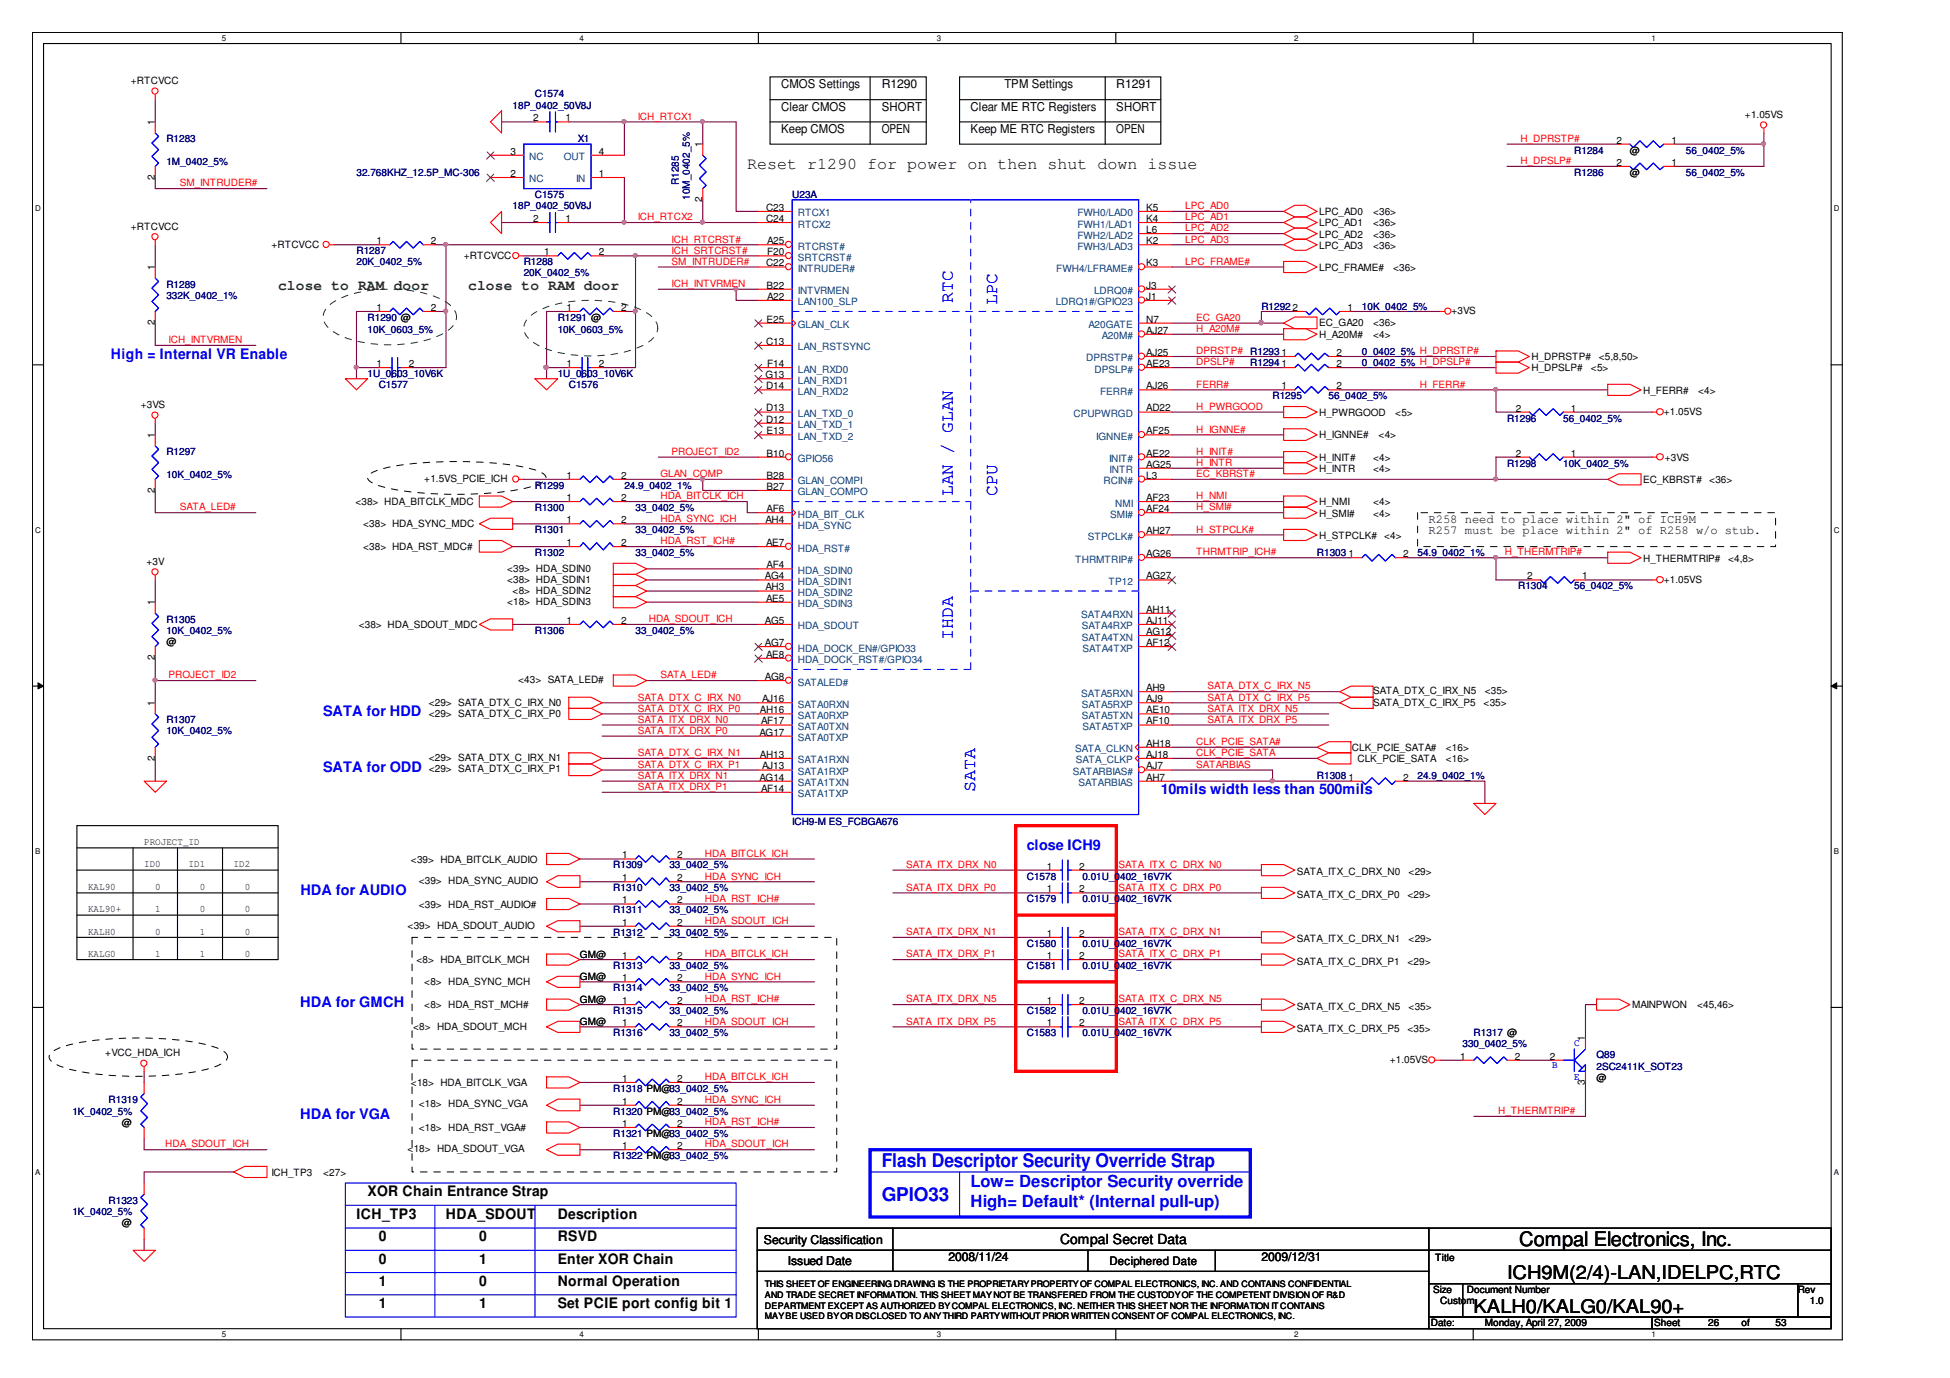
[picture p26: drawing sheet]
<svg xmlns="http://www.w3.org/2000/svg" width="297mm" height="210mm" viewBox="0 0 297 210" stroke-linecap="round" stroke-linejoin="round" font-family="sans-serif">
<defs><g id="words">
<text font-size="3" x="231.4" y="189.9">Compal Electronics, Inc.</text>
<g font-size="2.9" fill="#00f">
<text x="134.3" y="177.8">Flash Descriptor Security Override Strap</text>
<text x="134.3" y="182.9">GPIO33</text>
</g>
<g font-size="2.9">
<text x="229.6" y="194.8">ICH9M(2/4)-LAN,IDELPC,RTC</text>
<text x="224.5" y="199.9">KALH0/KALG0/KAL90+</text>
</g>
<g font-size="2.7" fill="#00f">
<text x="145.1" y="46.1" transform="rotate(-90 145.1 46.1)">RTC</text>
<text x="151.9" y="46.4" transform="rotate(-90 151.9 46.4)">LPC</text>
<text x="145.1" y="75.6" transform="rotate(-90 145.1 75.6)">LAN / GLAN</text>
<text x="151.9" y="75.6" transform="rotate(-90 151.9 75.6)">CPU</text>
<text x="145.1" y="97.5" transform="rotate(-90 145.1 97.5)">IHDA</text>
<text x="148.5" y="120.7" transform="rotate(-90 148.5 120.7)">SATA</text>
</g>
<text font-size="2.5" x="113.8" y="25.8">Reset r1290 for power on then shut down issue</text>
<g font-size="2.5" fill="#00f">
<text x="147.9" y="180.9">Low= Descriptor Security override</text>
<text x="147.9" y="183.9">High= Default* (Internal pull-up)</text>
</g>
<g font-size="2.2" fill="#007f00">
<text x="42.4" y="44.2">close to RAM door</text>
<text x="71.3" y="44.2">close to RAM door</text>
</g>
<g font-size="2.2" fill="#00f">
<text x="16.9" y="54.6">High = Internal VR Enable</text>
<text x="49.2" y="109.1">SATA for HDD</text>
<text x="49.2" y="117.5">SATA for ODD</text>
<text x="176.8" y="121">10mils width less than 500mils</text>
<text x="156.4" y="129.5">close ICH9</text>
<text x="45.7" y="136.3">HDA for AUDIO</text>
<text x="45.7" y="153.4">HDA for GMCH</text>
<text x="45.7" y="170.4">HDA for VGA</text>
</g>
<g font-size="2.2">
<text x="54.3" y="185.6">ICH_TP3</text>
<text x="56" y="182.2">XOR Chain Entrance Strap</text>
<text x="67.9" y="185.6">HDA_SDOUT</text>
<text x="84.9" y="185.6">Description</text>
<text x="57.7" y="189.1">0</text>
<text x="73" y="189.1">0</text>
<text x="84.9" y="189.1">RSVD</text>
<text x="57.7" y="192.5">0</text>
<text x="57.7" y="195.9">1</text>
<text x="73" y="195.9">0</text>
<text x="73" y="192.5">1</text>
<text x="84.9" y="192.5">Enter XOR Chain</text>
<text x="84.9" y="195.9">Normal Operation</text>
<text x="57.7" y="199.3">1</text>
<text x="73" y="199.3">1</text>
<text x="84.9" y="199.2">Set PCIE port config bit 1</text>
</g>
<text font-size="2.1" x="161.5" y="189.5">Compal Secret Data</text>
<g font-size="1.9">
<text x="119" y="13.4">CMOS Settings</text>
<text x="119" y="16.9">Clear CMOS</text>
<text x="134.3" y="13.4">R1290</text>
<text x="134.3" y="16.9">SHORT</text>
<text x="147.9" y="16.9">Clear ME RTC Registers</text>
<text x="153" y="13.4">TPM Settings</text>
<text x="170" y="13.4">R1291</text>
<text x="170" y="16.9">SHORT</text>
<text x="119" y="20.3">Keep CMOS</text>
<text x="134.3" y="20.3">OPEN</text>
<text x="147.9" y="20.3">Keep ME RTC Registers</text>
<text x="170" y="20.3">OPEN</text>
<text x="217.6" y="79.6">R258 need to place within 2&quot; of ICH9M</text>
<text x="217.6" y="81.3">R257 must be place within 2&quot; of R258 w/o stub.</text>
<text x="116.4" y="189.4">Security Classification</text>
<text x="120" y="192.6">Issued Date</text>
<text x="144.5" y="192.1">2008/11/24</text>
<text x="192.1" y="192.1">2009/12/31</text>
</g>
<text font-size="1.8" x="169" y="192.7">Deciphered Date</text>
<g font-size="1.5">
<text x="19.9" y="12.8">+RTCVCC</text>
<text x="265.8" y="18">+1.05VS</text>
<text x="23.6" y="19.1" transform="rotate(-90 23.6 19.1)">1</text>
<text x="77.8" y="23.6">3</text>
<text x="81.2" y="18.5">2</text>
<text x="86.1" y="18.5">1</text>
<text x="91.2" y="23.6">4</text>
<text x="107" y="22.5" transform="rotate(-90 107 22.5)">1</text>
<text x="246.2" y="21.9">2</text>
<text x="248.3" y="23.4">@</text>
<text x="254.6" y="21.9">1</text>
<text x="23.6" y="27.4" transform="rotate(-90 23.6 27.4)">2</text>
<text x="77.8" y="27">2</text>
<text x="91.2" y="27">1</text>
<text x="246.2" y="25.3">2</text>
<text x="248.3" y="26.8">@</text>
<text x="254.6" y="25.3">1</text>
<text x="19.9" y="35">+RTCVCC</text>
<text x="81.2" y="33.8">2</text>
<text x="86.1" y="33.8">1</text>
<text x="107" y="30.8" transform="rotate(-90 107 30.8)">2</text>
<text x="116.7" y="32.1">C23</text>
<text x="116.7" y="33.8">C24</text>
<text x="174.6" y="32.1">K5</text>
<text x="174.6" y="33.8">K4</text>
<text x="174.6" y="35.5">L6</text>
<text x="200.9" y="32.7">LPC_AD0</text>
<text x="200.9" y="34.5">LPC_AD1</text>
<text x="209.2" y="32.7">&lt;36&gt;</text>
<text x="209.2" y="34.5">&lt;36&gt;</text>
<text x="23.6" y="41.2" transform="rotate(-90 23.6 41.2)">1</text>
<text x="41.3" y="37.7">+RTCVCC</text>
<text x="57.3" y="37.2">1</text>
<text x="65.6" y="37.2">2</text>
<text x="70.6" y="39.4">+RTCVCC</text>
<text x="82.9" y="38.9">1</text>
<text x="91.2" y="38.9">2</text>
<text x="116.7" y="40.6">C22</text>
<text x="116.9" y="37.2">A25</text>
<text x="116.9" y="38.9">F20</text>
<text x="174.6" y="37.2">K2</text>
<text x="174.6" y="40.6">K3</text>
<text x="200.9" y="41.3">LPC_FRAME#</text>
<text x="200.9" y="36.2">LPC_AD2</text>
<text x="200.9" y="37.9">LPC_AD3</text>
<text x="209.2" y="36.2">&lt;36&gt;</text>
<text x="209.2" y="37.9">&lt;36&gt;</text>
<text x="212.2" y="41.3">&lt;36&gt;</text>
<text x="57.3" y="47.4">1</text>
<text x="65.6" y="47.4">2</text>
<text x="86.3" y="47.4">1</text>
<text x="94.6" y="47.4">2</text>
<text x="116.8" y="44">B22</text>
<text x="116.9" y="45.7">A22</text>
<text x="174.6" y="44">J3</text>
<text x="174.6" y="45.7">J1</text>
<text x="205.3" y="47.4">1</text>
<text x="221.1" y="47.9">+3VS</text>
<text x="23.6" y="49.5" transform="rotate(-90 23.6 49.5)">2</text>
<text x="116.7" y="52.5">C13</text>
<text x="116.8" y="49.1">E25</text>
<text x="174.6" y="50.8">AJ27</text>
<text x="174.6" y="49.1">N7</text>
<text x="200.9" y="51.5">H_A20M#</text>
<text x="200.9" y="49.7">EC_GA20</text>
<text x="209.2" y="51.5">&lt;4&gt;</text>
<text x="209.2" y="49.7">&lt;36&gt;</text>
<text x="57.3" y="55.9">1</text>
<text x="62.3" y="55.9">2</text>
<text x="86.3" y="55.9">1</text>
<text x="91.2" y="55.9">2</text>
<text x="116.6" y="57.6">G13</text>
<text x="116.7" y="59.3">D14</text>
<text x="116.9" y="55.9">F14</text>
<text x="174.6" y="54.2">AJ25</text>
<text x="174.6" y="59.3">AJ26</text>
<text x="174.6" y="55.9">AE23</text>
<text x="195.2" y="59.3">1</text>
<text x="203.6" y="55.9">2</text>
<text x="203.6" y="59.3">2</text>
<text x="203.6" y="54.2">2</text>
<text x="233.3" y="54.9">H_DPRSTP#</text>
<text x="233.3" y="56.6">H_DPSLP#</text>
<text x="242.3" y="56.6">&lt;5&gt;</text>
<text x="243.5" y="54.9">&lt;5,8,50&gt;</text>
<text x="250.3" y="60">H_FERR#</text>
<text x="258.7" y="60">&lt;4&gt;</text>
<text x="21.4" y="62.2">+3VS</text>
<text x="116.7" y="62.7">D13</text>
<text x="116.7" y="64.4">D12</text>
<text x="174.6" y="62.7">AD22</text>
<text x="200.9" y="63.4">H_PWRGOOD</text>
<text x="212.5" y="63.4">&lt;5&gt;</text>
<text x="230.9" y="62.7">2</text>
<text x="239.3" y="62.7">1</text>
<text x="253.4" y="63.2">+1.05VS</text>
<text x="23.6" y="66.7" transform="rotate(-90 23.6 66.7)">1</text>
<text x="116.8" y="66.2">E13</text>
<text x="116.8" y="69.5">B10</text>
<text x="174.6" y="69.5">AE22</text>
<text x="174.6" y="66.2">AF25</text>
<text x="174.6" y="71.2">AG25</text>
<text x="200.9" y="66.7">H_IGNNE#</text>
<text x="200.9" y="70.2">H_INIT#</text>
<text x="200.9" y="71.9">H_INTR</text>
<text x="209.2" y="70.2">&lt;4&gt;</text>
<text x="209.2" y="71.9">&lt;4&gt;</text>
<text x="210" y="66.7">&lt;4&gt;</text>
<text x="230.9" y="69.5">2</text>
<text x="239.3" y="69.5">1</text>
<text x="253.6" y="70.2">+3VS</text>
<text x="23.6" y="75" transform="rotate(-90 23.6 75)">2</text>
<text x="54.1" y="77">&lt;38&gt; HDA_BITCLK_MDC</text>
<text x="64.6" y="73.4">+1.5VS_PCIE_ICH</text>
<text x="86.3" y="76.3">1</text>
<text x="86.3" y="72.9">1</text>
<text x="94.6" y="76.3">2</text>
<text x="94.6" y="72.9">2</text>
<text x="116.8" y="72.9">B28</text>
<text x="116.8" y="74.6">B27</text>
<text x="174.6" y="76.3">AF23</text>
<text x="174.6" y="72.9">L3</text>
<text x="200.9" y="77">H_NMI</text>
<text x="209.2" y="77">&lt;4&gt;</text>
<text x="250.3" y="73.6">EC_KBRST#</text>
<text x="260.4" y="73.6">&lt;36&gt;</text>
<text x="55.3" y="80.2">&lt;38&gt; HDA_SYNC_MDC</text>
<text x="55.3" y="83.8">&lt;38&gt; HDA_RST_MDC#</text>
<text x="86.3" y="79.7">1</text>
<text x="86.3" y="83.2">1</text>
<text x="94.6" y="79.7">2</text>
<text x="94.6" y="83.2">2</text>
<text x="116.6" y="79.7">AH4</text>
<text x="116.7" y="83.2">AE7</text>
<text x="116.8" y="78">AF6</text>
<text x="174.6" y="78">AF24</text>
<text x="174.6" y="81.4">AH27</text>
<text x="200.9" y="78.7">H_SMI#</text>
<text x="200.9" y="82.1">H_STPCLK#</text>
<text x="209.2" y="78.7">&lt;4&gt;</text>
<text x="210.8" y="82.1">&lt;4&gt;</text>
<text x="22.3" y="86">+3V</text>
<text x="77.2" y="87.1">&lt;39&gt; HDA_SDIN0</text>
<text x="77.2" y="88.8">&lt;38&gt; HDA_SDIN1</text>
<text x="116.5" y="88.3">AG4</text>
<text x="116.6" y="89.9">AH3</text>
<text x="116.8" y="86.6">AF4</text>
<text x="174.6" y="88.3">AG27</text>
<text x="174.6" y="84.9">AG26</text>
<text x="205.4" y="84.9">1</text>
<text x="213.7" y="84.9">2</text>
<text x="232.6" y="88.3">2</text>
<text x="241" y="88.3">1</text>
<text x="250.3" y="85.5">H_THERMTRIP#</text>
<text x="253.4" y="88.8">+1.05VS</text>
<text x="263.3" y="85.5">&lt;4,8&gt;</text>
<text x="23.6" y="92.2" transform="rotate(-90 23.6 92.2)">1</text>
<text x="54.6" y="95.7">&lt;38&gt; HDA_SDOUT_MDC</text>
<text x="77.2" y="92.1">&lt;18&gt; HDA_SDIN3</text>
<text x="78.1" y="90.5">&lt;8&gt; HDA_SDIN2</text>
<text x="86.3" y="95">1</text>
<text x="94.6" y="95">2</text>
<text x="116.5" y="95">AG5</text>
<text x="116.7" y="91.6">AE5</text>
<text x="174.6" y="93.3">AH11</text>
<text x="174.6" y="95">AJ11</text>
<text x="23.6" y="100.5" transform="rotate(-90 23.6 100.5)">2</text>
<text x="25.3" y="98.2">@</text>
<text x="116.5" y="98.4">AG7</text>
<text x="116.7" y="100.2">AE8</text>
<text x="174.6" y="98.4">AF12</text>
<text x="174.6" y="96.7">AG12</text>
<text x="23.6" y="107.6" transform="rotate(-90 23.6 107.6)">1</text>
<text x="65.3" y="107.5">&lt;29&gt; SATA_DTX_C_IRX_N0</text>
<text x="78.9" y="104.1">&lt;43&gt; SATA_LED#</text>
<text x="116.1" y="107">AJ16</text>
<text x="116.5" y="103.6">AG8</text>
<text x="174.6" y="105.3">AH9</text>
<text x="174.6" y="107">AJ9</text>
<text x="209.2" y="105.8">SATA_DTX_C_IRX_N5</text>
<text x="209.2" y="107.5">SATA_DTX_C_IRX_P5</text>
<text x="226" y="107.5">&lt;35&gt;</text>
<text x="226.2" y="105.8">&lt;35&gt;</text>
<text x="65.3" y="109.2">&lt;29&gt; SATA_DTX_C_IRX_P0</text>
<text x="115.7" y="112">AG17</text>
<text x="115.8" y="108.7">AH16</text>
<text x="115.9" y="110.3">AF17</text>
<text x="174.6" y="110.3">AF10</text>
<text x="174.6" y="108.7">AE10</text>
<text x="174.6" y="113.7">AH18</text>
<text x="23.6" y="115.9" transform="rotate(-90 23.6 115.9)">2</text>
<text x="65.3" y="115.9">&lt;29&gt; SATA_DTX_C_IRX_N1</text>
<text x="65.3" y="117.6">&lt;29&gt; SATA_DTX_C_IRX_P1</text>
<text x="115.7" y="118.9">AG14</text>
<text x="115.8" y="115.4">AH13</text>
<text x="116.1" y="117.2">AJ13</text>
<text x="174.6" y="118.9">AH7</text>
<text x="174.6" y="115.4">AJ18</text>
<text x="174.6" y="117.2">AJ7</text>
<text x="205.4" y="118.9">1</text>
<text x="205.9" y="114.4">CLK_PCIE_SATA#</text>
<text x="206.8" y="116.1">CLK_PCIE_SATA</text>
<text x="213.7" y="118.9">2</text>
<text x="220.2" y="116.1">&lt;16&gt;</text>
<text x="220.2" y="114.4">&lt;16&gt;</text>
<text x="115.9" y="120.6">AF14</text>
<text x="22" y="128.7">PROJECT_ID</text>
<text x="62.6" y="131.4">&lt;39&gt; HDA_BITCLK_AUDIO</text>
<text x="94.8" y="130.8">1</text>
<text x="103.2" y="130.8">2</text>
<text x="13.4" y="135.6">KAL90</text>
<text x="22" y="132.1">ID0</text>
<text x="23.7" y="135.6">0</text>
<text x="28.7" y="132.1">ID1</text>
<text x="30.4" y="135.6">0</text>
<text x="35.6" y="132.1">ID2</text>
<text x="37.3" y="135.6">0</text>
<text x="63.8" y="134.6">&lt;39&gt; HDA_SYNC_AUDIO</text>
<text x="94.8" y="137.6">1</text>
<text x="94.8" y="134.2">1</text>
<text x="103.2" y="137.6">2</text>
<text x="103.2" y="134.2">2</text>
<text x="159.5" y="132.4">1</text>
<text x="159.5" y="135.9">1</text>
<text x="164.4" y="132.4">2</text>
<text x="164.4" y="135.9">2</text>
<text x="197.6" y="133.3">SATA_ITX_C_DRX_N0</text>
<text x="197.6" y="136.8">SATA_ITX_C_DRX_P0</text>
<text x="214.4" y="136.8">&lt;29&gt;</text>
<text x="214.6" y="133.3">&lt;29&gt;</text>
<text x="13.4" y="139">KAL90+</text>
<text x="13.4" y="142.4">KALH0</text>
<text x="23.7" y="142.4">0</text>
<text x="23.7" y="139">1</text>
<text x="30.4" y="139">0</text>
<text x="30.4" y="142.4">1</text>
<text x="37.3" y="139">0</text>
<text x="37.3" y="142.4">0</text>
<text x="62.1" y="141.5">&lt;39&gt; HDA_SDOUT_AUDIO</text>
<text x="63.8" y="138.3">&lt;39&gt; HDA_RST_AUDIO#</text>
<text x="94.8" y="141">1</text>
<text x="103.2" y="141">2</text>
<text x="159.5" y="142.7">1</text>
<text x="164.4" y="142.7">2</text>
<text x="197.6" y="143.5">SATA_ITX_C_DRX_N1</text>
<text x="214.6" y="143.5">&lt;29&gt;</text>
<text x="13.4" y="145.7">KALG0</text>
<text x="23.7" y="145.7">1</text>
<text x="30.4" y="145.7">1</text>
<text x="37.3" y="145.7">0</text>
<text x="63.4" y="146.8">&lt;8&gt; HDA_BITCLK_MCH</text>
<text x="64.6" y="150">&lt;8&gt; HDA_SYNC_MCH</text>
<text x="88.3" y="149.3">GM@</text>
<text x="88.3" y="145.9">GM@</text>
<text x="94.8" y="149.5">1</text>
<text x="94.8" y="146.1">1</text>
<text x="103.2" y="149.5">2</text>
<text x="103.2" y="146.1">2</text>
<text x="159.5" y="146.1">1</text>
<text x="164.4" y="146.1">2</text>
<text x="197.6" y="146.9">SATA_ITX_C_DRX_P1</text>
<text x="214.4" y="146.9">&lt;29&gt;</text>
<text x="64.6" y="153.6">&lt;8&gt; HDA_RST_MCH#</text>
<text x="88.3" y="152.8">GM@</text>
<text x="94.8" y="152.9">1</text>
<text x="103.2" y="152.9">2</text>
<text x="159.5" y="152.9">1</text>
<text x="164.4" y="152.9">2</text>
<text x="197.6" y="153.8">SATA_ITX_C_DRX_N5</text>
<text x="214.6" y="153.8">&lt;35&gt;</text>
<text x="248.6" y="153.6">MAINPWON</text>
<text x="258.5" y="153.6">&lt;45,46&gt;</text>
<text x="16" y="160.9">+VCC_HDA_ICH</text>
<text x="62.9" y="156.8">&lt;8&gt; HDA_SDOUT_MCH</text>
<text x="88.3" y="156.2">GM@</text>
<text x="94.8" y="156.3">1</text>
<text x="103.2" y="156.3">2</text>
<text x="159.5" y="156.3">1</text>
<text x="164.4" y="156.3">2</text>
<text x="197.6" y="157.2">SATA_ITX_C_DRX_P5</text>
<text x="211.7" y="161.9">+1.05VS</text>
<text x="214.4" y="157.2">&lt;35&gt;</text>
<text x="222.4" y="161.4">1</text>
<text x="230.7" y="161.4">2</text>
<text x="236.1" y="161.4">2</text>
<text x="241.4" y="158.6" transform="rotate(-90 241.4 158.6)">1</text>
<text x="62.6" y="165.5">&lt;18&gt; HDA_BITCLK_VGA</text>
<text x="94.8" y="164.8">1</text>
<text x="103.2" y="164.8">2</text>
<text x="241.4" y="165.2" transform="rotate(-90 241.4 165.2)">3</text>
<text x="243.2" y="164.6">@</text>
<text x="18.6" y="171.5">@</text>
<text x="63.8" y="168.7">&lt;18&gt; HDA_SYNC_VGA</text>
<text x="63.8" y="172.3">&lt;18&gt; HDA_RST_VGA#</text>
<text x="94.8" y="171.6">1</text>
<text x="94.8" y="168.3">1</text>
<text x="103.2" y="171.6">2</text>
<text x="103.2" y="168.3">2</text>
<text x="41.3" y="179.1">ICH_TP3</text>
<text x="49.2" y="179.1">&lt;27&gt;</text>
<text x="62.1" y="175.5">&lt;18&gt; HDA_SDOUT_VGA</text>
<text x="94.8" y="175">1</text>
<text x="103.2" y="175">2</text>
<text x="18.6" y="186.8">@</text>
<text x="218.3" y="197">Size</text>
<text x="218.6" y="192.1">Title</text>
<text x="223.5" y="197">Document Number</text>
<text x="273.8" y="197">Rev</text>
<text x="218" y="202">Date:</text>
<text x="219.4" y="198.7">Custom</text>
<text x="226.2" y="202">Monday, April 27, 2009</text>
<text x="252" y="202">Sheet</text>
<text x="260.2" y="202">26</text>
<text x="265.3" y="202">of</text>
<text x="270.5" y="202">53</text>
<text x="275.7" y="198.7">1.0</text>
</g>
<g font-size="1.5" fill="#00007f">
<text x="78.1" y="16.6">18P_0402_50V8J</text>
<text x="81.5" y="14.8">C1574</text>
<text x="25.3" y="21.7">R1283</text>
<text x="88" y="21.7">X1</text>
<text x="239.8" y="23.4">R1284</text>
<text x="256.8" y="23.4">56_0402_5%</text>
<text x="25.3" y="25.1">1M_0402_5%</text>
<text x="54.3" y="26.8">32.768KHZ_12.5P_MC-306</text>
<text x="103.4" y="28.2" transform="rotate(-90 103.4 28.2)">R1285</text>
<text x="239.8" y="26.8">R1286</text>
<text x="256.8" y="26.8">56_0402_5%</text>
<text x="78.1" y="31.9">18P_0402_50V8J</text>
<text x="81.5" y="30.2">C1575</text>
<text x="105.1" y="30.4" transform="rotate(-90 105.1 30.4)">10M_0402_5%</text>
<text x="120.7" y="30.2">U23A</text>
<text x="54.3" y="38.7">R1287</text>
<text x="54.3" y="40.4">20K_0402_5%</text>
<text x="79.8" y="40.4">R1288</text>
<text x="25.3" y="43.8">R1289</text>
<text x="25.3" y="45.5">332K_0402_1%</text>
<text x="79.8" y="42.1">20K_0402_5%</text>
<text x="192.1" y="47.2">R12922</text>
<text x="207.5" y="47.2">10K_0402_5%</text>
<text x="56" y="48.9">R1290 @</text>
<text x="56" y="50.7">10K_0603_5%</text>
<text x="84.9" y="48.9">R1291 @</text>
<text x="84.9" y="50.7">10K_0603_5%</text>
<text x="56" y="57.4">1U_0603_10V6K</text>
<text x="57.7" y="59.1">C1577</text>
<text x="84.9" y="57.4">1U_0603_10V6K</text>
<text x="86.6" y="59.1">C1576</text>
<text x="190.4" y="55.7">R12941</text>
<text x="190.4" y="54">R12931</text>
<text x="207.5" y="55.7">0_0402_5% H_DPSLP#</text>
<text x="207.5" y="54">0_0402_5% H_DPRSTP#</text>
<text x="193.8" y="60.8">R1295</text>
<text x="202.4" y="60.8">56_0402_5%</text>
<text x="229.6" y="64.2">R1296</text>
<text x="238.1" y="64.2">56_0402_5%</text>
<text x="25.3" y="69.4">R1297</text>
<text x="229.6" y="71.1">R1298</text>
<text x="238.1" y="71.1">10K_0402_5%</text>
<text x="25.3" y="72.8">10K_0402_5%</text>
<text x="81.5" y="77.8">R1300</text>
<text x="81.5" y="74.5">R1299</text>
<text x="95.1" y="74.5">24.9_0402_1%</text>
<text x="96.8" y="77.8">33_0402_5%</text>
<text x="81.5" y="81.2">R1301</text>
<text x="96.8" y="81.2">33_0402_5%</text>
<text x="81.5" y="84.7">R1302</text>
<text x="96.8" y="84.7">33_0402_5%</text>
<text x="200.6" y="84.7">R1303</text>
<text x="215.9" y="84.7">54.9_0402_1%</text>
<text x="231.3" y="89.8">R1304</text>
<text x="239.8" y="89.8">56_0402_5%</text>
<text x="25.3" y="94.9">R1305</text>
<text x="25.3" y="96.5">10K_0402_5%</text>
<text x="81.5" y="96.5">R1306</text>
<text x="96.8" y="96.5">33_0402_5%</text>
<text x="25.3" y="110.2">R1307</text>
<text x="25.3" y="111.9">10K_0402_5%</text>
<text x="200.6" y="118.7">R1308</text>
<text x="215.9" y="118.7">24.9_0402_1%</text>
<text x="120.7" y="125.7">ICH9-M ES_FCBGA676</text>
<text x="93.4" y="132.3">R1309</text>
<text x="93.4" y="135.7">R1310</text>
<text x="102" y="132.3">33_0402_5%</text>
<text x="102" y="135.7">33_0402_5%</text>
<text x="156.4" y="134">C1578</text>
<text x="156.4" y="137.4">C1579</text>
<text x="164.9" y="134">0.01U_0402_16V7K</text>
<text x="164.9" y="137.4">0.01U_0402_16V7K</text>
<text x="93.4" y="139.1">R1311</text>
<text x="93.4" y="142.5">R1312</text>
<text x="102" y="139.1">33_0402_5%</text>
<text x="102" y="142.5">33_0402_5%</text>
<text x="93.4" y="147.6">R1313</text>
<text x="102" y="147.6">33_0402_5%</text>
<text x="156.4" y="144.2">C1580</text>
<text x="156.4" y="147.6">C1581</text>
<text x="164.9" y="144.2">0.01U_0402_16V7K</text>
<text x="164.9" y="147.6">0.01U_0402_16V7K</text>
<text x="93.4" y="154.5">R1315</text>
<text x="93.4" y="151">R1314</text>
<text x="102" y="154.5">33_0402_5%</text>
<text x="102" y="151">33_0402_5%</text>
<text x="156.4" y="154.5">C1582</text>
<text x="164.9" y="154.5">0.01U_0402_16V7K</text>
<text x="93.4" y="157.8">R1316</text>
<text x="102" y="157.8">33_0402_5%</text>
<text x="156.4" y="157.8">C1583</text>
<text x="164.9" y="157.8">0.01U_0402_16V7K</text>
<text x="222.8" y="159.5">330_0402_5%</text>
<text x="224.5" y="157.8">R1317 @</text>
<text x="243.2" y="161.2">Q89</text>
<text x="93.4" y="166.3">R1318 PM@33_0402_5%</text>
<text x="243.2" y="162.9">2SC2411K_SOT23</text>
<text x="11" y="169.8">1K_0402_5%</text>
<text x="16.5" y="168">R1319</text>
<text x="93.4" y="173.2">R1321 PM@33_0402_5%</text>
<text x="93.4" y="169.8">R1320 PM@33_0402_5%</text>
<text x="93.4" y="176.6">R1322 PM@33_0402_5%</text>
<text x="11" y="185">1K_0402_5%</text>
<text x="16.5" y="183.3">R1323</text>
</g>
<g font-size="1.5" fill="#f00">
<text x="97.1" y="18.2">ICH_RTCX1</text>
<text x="231.6" y="21.6">H_DPRSTP#</text>
<text x="27.4" y="28.4">SM_INTRUDER#</text>
<text x="231.6" y="25">H_DPSLP#</text>
<text x="97.1" y="33.6">ICH_RTCX2</text>
<text x="180.5" y="31.9">LPC_AD0</text>
<text x="180.5" y="35.2">LPC_AD2</text>
<text x="180.5" y="33.6">LPC_AD1</text>
<text x="102.3" y="40.3">SM_INTRUDER#</text>
<text x="102.3" y="36.9">ICH_RTCRST#</text>
<text x="102.3" y="38.6">ICH_SRTCRST#</text>
<text x="180.5" y="40.3">LPC_FRAME#</text>
<text x="180.5" y="36.9">LPC_AD3</text>
<text x="102.3" y="43.7">ICH_INTVRMEN</text>
<text x="25.7" y="52.3">ICH_INTVRMEN</text>
<text x="182.2" y="50.6">H_A20M#</text>
<text x="182.2" y="48.9">EC_GA20</text>
<text x="182.2" y="54">DPRSTP#</text>
<text x="182.2" y="55.7">DPSLP#</text>
<text x="182.2" y="59">FERR#</text>
<text x="216.3" y="59">H_FERR#</text>
<text x="182.2" y="65.9">H_IGNNE#</text>
<text x="182.2" y="62.4">H_PWRGOOD</text>
<text x="102.3" y="69.3">PROJECT_ID2</text>
<text x="182.2" y="69.3">H_INIT#</text>
<text x="182.2" y="71">H_INTR</text>
<text x="27.4" y="77.8">SATA_LED#</text>
<text x="100.6" y="76.1">HDA_BITCLK_ICH</text>
<text x="100.6" y="72.7">GLAN_COMP</text>
<text x="182.2" y="77.8">H_SMI#</text>
<text x="182.2" y="76.1">H_NMI</text>
<text x="182.2" y="72.7">EC_KBRST#</text>
<text x="100.6" y="79.4">HDA_SYNC_ICH</text>
<text x="100.6" y="82.9">HDA_RST_ICH#</text>
<text x="182.2" y="81.1">H_STPCLK#</text>
<text x="182.2" y="84.6">THRMTRIP_ICH#</text>
<text x="229.2" y="84.6">H_THERMTRIP#</text>
<text x="98.8" y="94.8">HDA_SDOUT_ICH</text>
<text x="25.7" y="103.3">PROJECT_ID2</text>
<text x="97.1" y="106.7">SATA_DTX_C_IRX_N0</text>
<text x="100.6" y="103.3">SATA_LED#</text>
<text x="183.9" y="105">SATA_DTX_C_IRX_N5</text>
<text x="183.9" y="106.7">SATA_DTX_C_IRX_P5</text>
<text x="97.1" y="108.4">SATA_DTX_C_IRX_P0</text>
<text x="97.1" y="110.1">SATA_ITX_DRX_N0</text>
<text x="97.1" y="111.8">SATA_ITX_DRX_P0</text>
<text x="182.2" y="113.5">CLK_PCIE_SATA#</text>
<text x="183.9" y="108.4">SATA_ITX_DRX_N5</text>
<text x="183.9" y="110.1">SATA_ITX_DRX_P5</text>
<text x="97.1" y="115.2">SATA_DTX_C_IRX_N1</text>
<text x="97.1" y="117">SATA_DTX_C_IRX_P1</text>
<text x="97.1" y="118.6">SATA_ITX_DRX_N1</text>
<text x="182.2" y="117">SATARBIAS</text>
<text x="182.2" y="115.2">CLK_PCIE_SATA</text>
<text x="97.1" y="120.3">SATA_ITX_DRX_P1</text>
<text x="107.4" y="130.5">HDA_BITCLK_ICH</text>
<text x="107.4" y="134">HDA_SYNC_ICH</text>
<text x="107.4" y="137.4">HDA_RST_ICH#</text>
<text x="138" y="132.2">SATA_ITX_DRX_N0</text>
<text x="138" y="135.7">SATA_ITX_DRX_P0</text>
<text x="170.4" y="135.7">SATA_ITX_C_DRX_P0</text>
<text x="170.4" y="132.2">SATA_ITX_C_DRX_N0</text>
<text x="107.4" y="140.7">HDA_SDOUT_ICH</text>
<text x="138" y="142.4">SATA_ITX_DRX_N1</text>
<text x="170.4" y="142.4">SATA_ITX_C_DRX_N1</text>
<text x="107.4" y="149.2">HDA_SYNC_ICH</text>
<text x="107.4" y="145.8">HDA_BITCLK_ICH</text>
<text x="138" y="145.8">SATA_ITX_DRX_P1</text>
<text x="170.4" y="145.8">SATA_ITX_C_DRX_P1</text>
<text x="107.4" y="152.7">HDA_RST_ICH#</text>
<text x="138" y="152.7">SATA_ITX_DRX_N5</text>
<text x="170.4" y="152.7">SATA_ITX_C_DRX_N5</text>
<text x="107.4" y="156.1">HDA_SDOUT_ICH</text>
<text x="138" y="156.1">SATA_ITX_DRX_P5</text>
<text x="170.4" y="156.1">SATA_ITX_C_DRX_P5</text>
<text x="107.4" y="164.5">HDA_BITCLK_ICH</text>
<text x="107.4" y="168">HDA_SYNC_ICH</text>
<text x="107.4" y="171.4">HDA_RST_ICH#</text>
<text x="228.2" y="169.7">H_THERMTRIP#</text>
<text x="25.2" y="174.8">HDA_SDOUT_ICH</text>
<text x="107.4" y="174.8">HDA_SDOUT_ICH</text>
</g>
<g font-size="1.5" fill="#003f7f">
<text x="80.6" y="24.4">NC</text>
<text x="80.6" y="27.8">NC</text>
<text x="85.9" y="24.4">OUT</text>
<text x="87.7" y="27.8">IN</text>
<text x="121.5" y="33">RTCX1</text>
<text x="121.5" y="34.7">RTCX2</text>
<text x="164.1" y="33">FWH0/LAD0</text>
<text x="164.1" y="34.7">FWH1/LAD1</text>
<text x="121.5" y="38">RTCRST#</text>
<text x="121.5" y="39.7">SRTCRST#</text>
<text x="121.5" y="41.4">INTRUDER#</text>
<text x="160.9" y="41.4">FWH4/LFRAME#</text>
<text x="164.1" y="36.4">FWH2/LAD2</text>
<text x="164.1" y="38">FWH3/LAD3</text>
<text x="121.5" y="44.8">INTVRMEN</text>
<text x="121.5" y="46.5">LAN100_SLP</text>
<text x="160.8" y="46.5">LDRQ1#/GPIO23</text>
<text x="166.7" y="44.8">LDRQ0#</text>
<text x="121.5" y="50">GLAN_CLK</text>
<text x="121.5" y="53.4">LAN_RSTSYNC</text>
<text x="165.8" y="50">A20GATE</text>
<text x="167.8" y="51.7">A20M#</text>
<text x="121.5" y="56.8">LAN_RXD0</text>
<text x="121.5" y="58.4">LAN_RXD1</text>
<text x="165.5" y="55.1">DPRSTP#</text>
<text x="166.7" y="56.8">DPSLP#</text>
<text x="121.5" y="60.1">LAN_RXD2</text>
<text x="121.5" y="63.5">LAN_TXD_0</text>
<text x="121.5" y="65.2">LAN_TXD_1</text>
<text x="163.5" y="63.5">CPUPWRGD</text>
<text x="167.6" y="60.1">FERR#</text>
<text x="121.5" y="67">LAN_TXD_2</text>
<text x="121.5" y="70.4">GPIO56</text>
<text x="167" y="67">IGNNE#</text>
<text x="168.9" y="70.4">INIT#</text>
<text x="121.5" y="73.8">GLAN_COMPI</text>
<text x="121.5" y="75.5">GLAN_COMPO</text>
<text x="168.1" y="73.8">RCIN#</text>
<text x="169" y="72.1">INTR</text>
<text x="169.9" y="77.2">NMI</text>
<text x="121.5" y="78.9">HDA_BIT_CLK</text>
<text x="121.5" y="80.5">HDA_SYNC</text>
<text x="165.7" y="82.2">STPCLK#</text>
<text x="169.1" y="78.9">SMI#</text>
<text x="121.5" y="84">HDA_RST#</text>
<text x="121.5" y="87.4">HDA_SDIN0</text>
<text x="121.5" y="89.1">HDA_SDIN1</text>
<text x="163.8" y="85.7">THRMTRIP#</text>
<text x="168.9" y="89.1">TP12</text>
<text x="121.5" y="90.8">HDA_SDIN2</text>
<text x="121.5" y="92.5">HDA_SDIN3</text>
<text x="121.5" y="95.9">HDA_SDOUT</text>
<text x="164.7" y="94.2">SATA4RXN</text>
<text x="164.8" y="95.9">SATA4RXP</text>
<text x="121.5" y="99.3">HDA_DOCK_EN#/GPIO33</text>
<text x="121.5" y="101">HDA_DOCK_RST#/GPIO34</text>
<text x="164.8" y="97.6">SATA4TXN</text>
<text x="164.9" y="99.3">SATA4TXP</text>
<text x="121.5" y="104.4">SATALED#</text>
<text x="121.5" y="107.8">SATA0RXN</text>
<text x="164.7" y="106.1">SATA5RXN</text>
<text x="164.8" y="107.8">SATA5RXP</text>
<text x="121.5" y="109.5">SATA0RXP</text>
<text x="121.5" y="111.2">SATA0TXN</text>
<text x="121.5" y="112.9">SATA0TXP</text>
<text x="164.8" y="109.5">SATA5TXN</text>
<text x="164.9" y="111.2">SATA5TXP</text>
<text x="121.5" y="116.3">SATA1RXN</text>
<text x="121.5" y="118.1">SATA1RXP</text>
<text x="121.5" y="119.7">SATA1TXN</text>
<text x="163.4" y="118.1">SATARBIAS#</text>
<text x="163.8" y="114.6">SATA_CLKN</text>
<text x="163.9" y="116.3">SATA_CLKP</text>
<text x="164.3" y="119.7">SATARBIAS</text>
<text x="121.5" y="121.4">SATA1TXP</text>
</g>
<g font-size="1.5" fill="#00f">
<text x="239.8" y="159.4">C</text>
<text x="236.4" y="162.8">B</text>
<text x="239.8" y="164.5">E</text>
</g>
<g font-size="1.4">
<text x="116.5" y="196.1">THIS SHEET OF ENGINEERING DRAWING IS THE PROPRIETARY PROPERTY OF COMPAL ELECTRONICS, INC. AND CONTAINS CONFIDENTIAL</text>
<text x="116.5" y="197.7">AND TRADE SECRET INFORMATION. THIS SHEET MAY NOT BE TRANSFERED FROM THE CUSTODY OF THE COMPETENT DIVISION OF R&amp;D</text>
<text x="116.5" y="199.3">DEPARTMENT EXCEPT AS AUTHORIZED BY COMPAL ELECTRONICS, INC. NEITHER THIS SHEET NOR THE INFORMATION IT CONTAINS</text>
<text x="116.5" y="200.9">MAY BE USED BY OR DISCLOSED TO ANY THIRD PARTY WITHOUT PRIOR WRITTEN CONSENT OF COMPAL ELECTRONICS, INC.</text>
</g>
<g font-size="1.2">
<text x="33.8" y="6.2">5</text>
<text x="88.3" y="6.2">4</text>
<text x="142.7" y="6.2">3</text>
<text x="197.1" y="6.2">2</text>
<text x="251.6" y="6.2">1</text>
<text x="5.4" y="32.2">D</text>
<text x="279.3" y="32.2">D</text>
<text x="5.4" y="81.1">C</text>
<text x="279.3" y="81.1">C</text>
<text x="5.4" y="130.1">B</text>
<text x="279.3" y="130.1">B</text>
<text x="5.4" y="179">A</text>
<text x="279.3" y="179">A</text>
<text x="33.8" y="203.7">5</text>
<text x="88.3" y="203.7">4</text>
<text x="142.7" y="203.7">3</text>
<text x="197.1" y="203.7">2</text>
<text x="251.6" y="203.7">1</text>
</g>
</g></defs>
<path d="M4.9 4.9h275.7v199.2h-275.7zM6.6 6.6h272.3v195.8h-272.3z" fill="none" stroke="#000" stroke-width=".17"/>
<g fill="#fff">
<path d="M33.8 5.1h.6v1.4h-.6z"/>
<path d="M33.8 202.6h.6v1.3h-.6z"/>
</g>
<path d="M61.1 4.9v1.7M61.1 202.4v1.7" fill="none" stroke="#000" stroke-width=".17"/>
<g fill="#fff">
<path d="M88.3 5.1h.5v1.4h-.5z"/>
<path d="M88.3 202.6h.5v1.3h-.5z"/>
</g>
<path d="M115.5 4.9v1.7M115.5 202.4v1.7" fill="none" stroke="#000" stroke-width=".17"/>
<g fill="#fff">
<path d="M142.7 5.1h.6v1.4h-.6z"/>
<path d="M142.7 202.6h.6v1.3h-.6z"/>
</g>
<path d="M170 4.9v1.7M170 202.4v1.7" fill="none" stroke="#000" stroke-width=".17"/>
<g fill="#fff">
<path d="M197.1 5.1h.6v1.4h-.6z"/>
<path d="M197.1 202.6h.6v1.3h-.6z"/>
</g>
<path d="M224.4 4.9v1.7M224.4 202.4v1.7" fill="none" stroke="#000" stroke-width=".17"/>
<g fill="#fff">
<path d="M251.6 5.1h.6v1.4h-.6z"/>
<path d="M251.6 202.6h.6v1.3h-.6z"/>
<path d="M5.4 31.1h.7v1.4h-.7z"/>
<path d="M279.4 31.1h.7v1.4h-.7z"/>
<path d="M5.4 80h.7v1.4h-.7z"/>
<path d="M279.4 80h.7v1.4h-.7z"/>
</g>
<path d="M4.9 55.6h1.7M278.9 55.6h1.7" fill="none" stroke="#000" stroke-width=".17"/>
<g fill="#fff">
<path d="M5.4 129h.7v1.3h-.7z"/>
<path d="M279.4 129h.7v1.3h-.7z"/>
</g>
<path d="M4.9 104.5h1.7M278.9 104.5h1.7" fill="none" stroke="#000" stroke-width=".17"/>
<path d="M5.8 104l.8 .5-.8 .4zM278.9 104.5l.9-.5v.9z" fill="#000"/>
<path d="M5.8 104l.8 .5-.8 .4zM278.9 104.5l.9-.5v.9z" fill="none" stroke="#000" stroke-width=".15"/>
<g fill="#fff">
<path d="M5.4 177.9h.7v1.4h-.7z"/>
<path d="M279.4 177.9h.7v1.4h-.7z"/>
</g>
<path d="M4.9 153.5h1.7M278.9 153.5h1.7" fill="none" stroke="#000" stroke-width=".17"/>
<path d="M112.1 44.1h3.4" fill="none" stroke="#7f003f" stroke-width=".17"/>
<circle cx="112.1" cy="44" r=".31" fill="#f0f"/>
<circle cx="112.1" cy="44" r=".31" fill="none" stroke="#f0f" stroke-width=".17"/>
<path d="M227.9 85h17" fill="none" stroke="#7f003f" stroke-width=".17"/>
<circle cx="227.8" cy="84.9" r=".31" fill="#f0f"/>
<circle cx="227.8" cy="84.9" r=".31" fill="none" stroke="#f0f" stroke-width=".17"/>
<g fill="none" stroke="#7f003f" stroke-width=".17">
<path d="M23.7 37.3v3.4M178.5 32.2h17M178.5 37.3h17M178.5 35.6h17M178.5 33.9h17M23.7 52.6h15.3M178.5 50.9h17M178.5 40.7h17M192.1 49.2h3.4M178.5 69.6h17M178.5 66.2h17M178.5 71.3h17"/>
<path d="M178.5 78.1h17M178.5 76.4h17M178.5 81.5h17"/>
</g>
<circle cx="192.1" cy="49.1" r=".33" fill="#f0f"/>
<circle cx="192.1" cy="49.1" r=".33" fill="none" stroke="#f0f" stroke-width=".17"/>
<g fill="none" stroke="#7f003f" stroke-width=".17">
<path d="M23.7 15.2v3.4M95.1 18.6h12M112.1 18.6v13.6h3.4M23.7 27v1.7h17M95.1 27v6.9M107.1 33.9h8.4M23.7 49.2v3.4M100.3 40.7h15.2M197.2 47.4h-5.1v1.8h-13.6M205.8 47.4h13.6M178.5 62.8h17M231.3 69.6h-3.4v3.4"/>
<path d="M239.8 69.6h11.9M178.5 85h27.3M214.2 85h13.7v3.3"/>
</g>
<circle cx="107" cy="18.5" r=".31" fill="#f0f"/>
<circle cx="107" cy="18.5" r=".31" fill="none" stroke="#f0f" stroke-width=".17"/>
<circle cx="95.1" cy="18.5" r=".31" fill="#f0f"/>
<circle cx="95.1" cy="18.5" r=".31" fill="none" stroke="#f0f" stroke-width=".17"/>
<path d="M76.4 18.6h5.1M95.1 18.6v5.1M107.1 18.6v3.4M76.4 33.9h5.1M107.1 30.4v3.5h-12" fill="none" stroke="#7f003f" stroke-width=".17"/>
<circle cx="107" cy="33.8" r=".31" fill="#f0f"/>
<circle cx="107" cy="33.8" r=".31" fill="none" stroke="#f0f" stroke-width=".17"/>
<circle cx="95.1" cy="33.8" r=".31" fill="#f0f"/>
<circle cx="95.1" cy="33.8" r=".31" fill="none" stroke="#f0f" stroke-width=".17"/>
<path d="M86.6 18.6h8.5M107.1 18.6h5M50.9 37.3h6.8M86.6 33.9h8.5M54.3 56h3.4M62.8 56h5.1" fill="none" stroke="#7f003f" stroke-width=".17"/>
<circle cx="54.2" cy="55.9" r=".31" fill="#f0f"/>
<circle cx="54.2" cy="55.9" r=".31" fill="none" stroke="#f0f" stroke-width=".17"/>
<path d="M67.9 47.4v8.6" fill="none" stroke="#7f003f" stroke-width=".17"/>
<circle cx="67.9" cy="47.4" r=".31" fill="#f0f"/>
<circle cx="67.9" cy="47.4" r=".31" fill="none" stroke="#f0f" stroke-width=".17"/>
<path d="M67.9 37.3h47.6" fill="none" stroke="#7f003f" stroke-width=".17"/>
<circle cx="67.9" cy="37.2" r=".31" fill="#f0f"/>
<circle cx="67.9" cy="37.2" r=".31" fill="none" stroke="#f0f" stroke-width=".17"/>
<g fill="none" stroke="#7f003f" stroke-width=".17">
<path d="M54.3 47.4v10.3M23.7 64.5v1.7M23.7 74.7v3.4h15.3M78.1 79.8h8.5M78.1 76.4h8.5M95.1 76.4h18.7v1.7h1.7M95.1 79.8h20.4M227.9 73h17M78.1 83.3h8.5M78.1 95.1h8.5M95.1 95.1h20.4M95.1 83.3h20.4"/>
<path d="M98.5 86.6h17M98.5 88.3h17M227.9 88.3h5.1M241.5 88.3h10.2M91.7 107.1h23.8M91.7 108.7h23.8M91.7 110.4h23.8M91.7 112.1h23.8M91.7 115.5h23.8M91.7 117.3h23.8M98.5 103.7h17M88.3 137.7h6.8"/>
<path d="M88.3 134.3h6.8M88.3 130.8h6.8M103.7 134.3h20.4M103.7 130.8h20.4M103.7 137.7h20.4M136 132.5h23.8M136 136h23.8M164.9 136h27.2M164.9 132.5h27.2M88.3 141.1h6.8M103.7 141.1h20.4M243.2 153h-1.7v5.1"/>
<path d="M219.4 161.5h3.4M231.3 161.5h5.1M241.5 164.9v5.1h-17"/>
</g>
<circle cx="227.8" cy="73" r=".31" fill="#f0f"/>
<circle cx="227.8" cy="73" r=".31" fill="none" stroke="#f0f" stroke-width=".17"/>
<path d="M107.1 73h8.4" fill="none" stroke="#7f003f" stroke-width=".17"/>
<circle cx="107" cy="73" r=".31" fill="#f0f"/>
<circle cx="107" cy="73" r=".31" fill="none" stroke="#f0f" stroke-width=".17"/>
<path d="M229.6 25.3h17M229.6 22h17M255.1 22h13.6M79.8 73h6.8M107.1 73v1.7h8.4" fill="none" stroke="#7f003f" stroke-width=".17"/>
<circle cx="268.6" cy="21.9" r=".31" fill="#f0f"/>
<circle cx="268.6" cy="21.9" r=".31" fill="none" stroke="#f0f" stroke-width=".17"/>
<path d="M67.9 37.3v10.1h-1.7M96.8 39v8.4h-1.7M268.7 20.3v5h-13.6M54.3 47.4h3.4M95.1 73h12M178.5 73h49.4M91.7 119h23.8M91.7 120.7h23.8M136 142.8h23.8M136 146.2h23.8M164.9 146.2h27.2M164.9 142.8h27.2" fill="none" stroke="#7f003f" stroke-width=".17"/>
<circle cx="96.8" cy="38.9" r=".31" fill="#f0f"/>
<circle cx="96.8" cy="38.9" r=".31" fill="none" stroke="#f0f" stroke-width=".17"/>
<path d="M79.8 39h3.5M83.3 47.4h3.3M83.3 56h3.3M96.8 47.4v8.6h-5.1" fill="none" stroke="#7f003f" stroke-width=".17"/>
<circle cx="96.8" cy="47.4" r=".31" fill="#f0f"/>
<circle cx="96.8" cy="47.4" r=".31" fill="none" stroke="#f0f" stroke-width=".17"/>
<path d="M96.8 39h18.7M83.3 47.4v10.3" fill="none" stroke="#7f003f" stroke-width=".17"/>
<circle cx="83.2" cy="55.9" r=".33" fill="#f0f"/>
<circle cx="83.2" cy="55.9" r=".33" fill="none" stroke="#f0f" stroke-width=".17"/>
<path d="M66.2 37.3h1.7M91.7 39h5.1M178.5 117.3h15.3M193.8 119h12M214.2 119h12v3.4" fill="none" stroke="#7f003f" stroke-width=".17"/>
<circle cx="193.8" cy="118.9" r=".31" fill="#f0f"/>
<circle cx="193.8" cy="118.9" r=".31" fill="none" stroke="#f0f" stroke-width=".17"/>
<path d="M178.5 56h17M178.5 54.3h17M204.1 56h23.8M204.1 54.3h23.8M227.9 59.4h17M178.5 113.8h22.1M178.5 115.5h22.1M193.8 117.3v1.7h-15.3" fill="none" stroke="#7f003f" stroke-width=".17"/>
<circle cx="227.8" cy="59.3" r=".31" fill="#f0f"/>
<circle cx="227.8" cy="59.3" r=".31" fill="none" stroke="#f0f" stroke-width=".17"/>
<g fill="none" stroke="#7f003f" stroke-width=".17">
<path d="M100.3 44.1h11.8v1.7h3.4M178.5 59.4h17M204.1 59.4h23.8v3.4h3.4M100.3 69.6h15.2M239.8 62.8h11.9M23.7 88.3v3.4M98.5 91.7h17M23.7 100.3v3.4M23.7 103.7v3.4M23.7 103.7h15.3M22 173.4v1.7h18.7M22 163.2v1.7"/>
<path d="M35.6 178.5h-13.6v1.7M88.3 171.7h6.8M88.3 168.4h6.8M88.3 175.1h6.8M88.3 164.9h6.8M103.7 168.4h20.4M103.7 164.9h20.4M103.7 171.7h20.4M103.7 175.1h20.4M22 188.8v1.7"/>
</g>
<circle cx="23.6" cy="103.6" r=".31" fill="#f0f"/>
<circle cx="23.6" cy="103.6" r=".31" fill="none" stroke="#f0f" stroke-width=".17"/>
<g fill="none" stroke="#7f003f" stroke-width=".17">
<path d="M98.5 90h17M23.7 115.5v3.5M178.5 108.7h23.9M178.5 110.4h23.9M178.5 105.4h25.6M178.5 107.1h25.6M88.3 153h6.8M88.3 149.6h6.8M88.3 156.4h6.8M88.3 146.2h6.8M103.7 149.6h20.4M103.7 146.2h20.4"/>
<path d="M103.7 153h20.4M103.7 156.4h20.4M136 153h23.8M136 156.4h23.8M164.9 156.4h27.2M164.9 153h27.2"/>
</g>
<g fill="none" stroke="#f00" stroke-width=".17">
<path d="M23.7 14.4v.8M23.7 18.6v1.7M74.7 18.6l1.7-1.7v3.4zM81.5 18.6h1.8M85 18.6h1.6M268.7 19.6v.7M23.7 36.6v.7M23.7 25.3v1.7M50.2 37.3h.7M57.7 37.3h1.7M64.5 37.3h1.7M76.4 32.2v3.4l-1.7-1.7z"/>
<path d="M79.1 39h.7M81.5 33.9h1.8M85 33.9h1.6M107.1 22v1.7M107.1 28.7v1.7M173.4 33.9h5.1M173.4 37.3h5.1M173.4 32.2h5.1M173.4 35.6h5.1M195.5 39.8h3.4l1.7 .9-1.7 .8h-3.4zM195.5 32.2l1.7-.9h1.7l1.7 .9-1.7 .9h-1.7zM195.5 33.9l1.7-.8h1.7l1.7 .8-1.7 .8h-1.7z"/>
<path d="M195.5 35.6l1.7-.9h1.7l1.7 .9-1.7 .8h-1.7zM195.5 37.3l1.7-.9h1.7l1.7 .9-1.7 .8h-1.7zM246.6 25.3h1.7M246.6 22h1.7M253.5 25.3h1.6M253.5 22h1.6M23.7 40.7v1.7M23.7 47.4v1.8M52.6 57.7h3.4l-1.7 1.7zM57.7 56h1.7M57.7 47.4h1.7M61.1 56h1.7"/>
<path d="M64.5 47.4h1.7M81.5 57.7h3.5l-1.7 1.7zM86.6 47.4h1.7M93.4 47.4h1.7M195.5 56h1.7M195.5 59.4h1.7M195.5 50.1h3.4l1.7 .8-1.7 .9h-3.4zM195.5 49.2l1.7-.9h3.4v1.8h-3.4zM202.4 56h1.7M202.4 59.4h1.7M219.4 47.4h.7M227.9 53.5h3.4l1.7 .8-1.7 .8h-3.4z"/>
<path d="M227.9 55.1h3.4l1.7 .9-1.7 .8h-3.4zM244.9 58.5h3.4l1.7 .9-1.7 .8h-3.4zM23.7 63.8v.7M23.7 66.2v1.7M23.7 73v1.7M73 75.6h3.4l1.7 .8-1.7 .8h-3.4zM73 79.8l1.7-.9h3.4v1.7h-3.4zM79.1 73h.7M86.6 79.8h1.7M86.6 76.4h1.7M93.4 79.8h1.7M93.4 76.4h1.7"/>
<path d="M195.5 61.9h3.4l1.7 .9-1.7 .8h-3.4zM195.5 65.3h3.4l1.7 .9-1.7 .9h-3.4zM195.5 68.8h3.4l1.7 .8-1.7 .9h-3.4zM195.5 70.5h3.4l1.7 .8-1.7 .9h-3.4zM195.5 77.2h3.4l1.7 .9-1.7 .8h-3.4zM195.5 75.6h3.4l1.7 .8-1.7 .8h-3.4zM231.3 62.8h1.7M238.1 62.8h1.7M244.9 73l1.7-.8h3.4v1.7h-3.4zM251.7 69.6h.7M251.7 62.8h.7M23.7 87.7v.6"/>
<path d="M73 82.3h3.4l1.7 1-1.7 .8h-3.4zM73 95.1l1.7-.8h3.4v1.7h-3.4zM86.6 95.1h1.7M86.6 83.3h1.7M93.4 85.8h3.4l1.7 .8-1.7 .9h-3.4zM93.4 87.5h3.4l1.7 .8-1.7 .9h-3.4zM93.4 90.9h3.4l1.7 .8-1.7 .9h-3.4zM93.4 89.2h3.4l1.7 .8-1.7 .9h-3.4zM93.4 95.1h1.7M93.4 83.3h1.7M195.5 80.6h3.4l1.7 .9-1.7 .8h-3.4zM205.8 85h1.7"/>
<path d="M212.6 85h1.6M233 88.3h1.7M239.8 88.3h1.7M244.9 84.1h3.4l1.7 .9-1.7 .8h-3.4zM251.7 88.3h.7M22 119h3.3l-1.6 1.7zM23.7 107.1v1.6M23.7 113.8v1.7M86.6 106.2h3.4l1.7 .9-1.7 .8h-3.4zM86.6 107.9h3.4l1.7 .8-1.7 .9h-3.4zM86.6 114.7h3.4l1.7 .8-1.7 .9h-3.4zM86.6 116.4h3.4l1.7 .9-1.7 .8h-3.4z"/>
<path d="M93.4 102.8h3.4l1.7 .9-1.7 .8h-3.4zM200.6 115.5l1.8-.8h3.4v1.7h-3.4zM200.6 113.8l1.8-.8h3.4v1.7h-3.4zM204.1 105.4l1.7-.9h3.4v1.7h-3.4zM204.1 107.1l1.7-.9h3.4v1.7h-3.4zM205.8 119h1.7M212.6 119h1.6M83.3 134.3l1.7-.9h3.3v1.8h-3.3zM83.3 136.9h3.3l1.7 .8-1.7 .9h-3.3zM83.3 130h3.3l1.7 .8-1.7 .9h-3.3zM95.1 130.8h1.7M95.1 137.7h1.7"/>
<path d="M95.1 134.3h1.7M102 130.8h1.7M102 137.7h1.7M102 134.3h1.7M159.8 132.5h1.7M159.8 136h1.7M163.2 132.5h1.7M163.2 136h1.7M192.1 131.7h3.4l1.7 .8-1.7 .9h-3.4zM192.1 135.2h3.4l1.7 .8-1.7 .9h-3.4zM224.5 122.4h3.4l-1.7 1.7zM83.3 141.1l1.7-.9h3.3v1.7h-3.3z"/>
<path d="M83.3 149.6l1.7-.9h3.3v1.7h-3.3zM83.3 156.4l1.7-.8h3.3v1.7h-3.3zM83.3 152.2h3.3l1.7 .8-1.7 .9h-3.3zM83.3 145.3h3.3l1.7 .9-1.7 .8h-3.3zM95.1 153h1.7M95.1 141.1h1.7M95.1 149.6h1.7M95.1 156.4h1.7M95.1 146.2h1.7M102 153h1.7M102 141.1h1.7M102 149.6h1.7"/>
<path d="M102 156.4h1.7M102 146.2h1.7M159.8 142.8h1.7M159.8 153h1.7M159.8 156.4h1.7M159.8 146.2h1.7M163.2 142.8h1.7M163.2 153h1.7M163.2 156.4h1.7M163.2 146.2h1.7M192.1 141.9h3.4l1.7 .9-1.7 .8h-3.4zM192.1 145.3h3.4l1.7 .9-1.7 .8h-3.4z"/>
<path d="M192.1 152.2h3.4l1.7 .8-1.7 .9h-3.4zM192.1 155.6h3.4l1.7 .8-1.7 .9h-3.4zM241.5 158.1v1.7M243.2 152.2h3.4l1.7 .8-1.7 .9h-3.4zM22 162.5v.7M22 164.9v1.7M22 171.7v1.7M35.6 178.5l1.7-.8h3.4v1.7h-3.4zM83.3 168.4l1.7-1h3.3v1.8h-3.3zM83.3 175.1l1.7-.8h3.3v1.7h-3.3zM83.3 170.9h3.3l1.7 .8-1.7 .9h-3.3zM83.3 164h3.3l1.7 .9-1.7 .8h-3.3z"/>
<path d="M95.1 171.7h1.7M95.1 164.9h1.7M102 171.7h1.7M102 164.9h1.7M218.7 161.5h.7M236.4 161.5h1.7M241.5 163.2v1.7M20.3 190.5h3.4l-1.7 1.6z"/>
<circle cx="23.6" cy="13.9" r=".48"/>
<circle cx="268.6" cy="19" r=".48"/>
<circle cx="23.6" cy="36" r=".48"/>
<circle cx="49.7" cy="37.2" r=".48"/>
<circle cx="78.6" cy="38.9" r=".48"/>
<circle cx="220.5" cy="47.4" r=".48"/>
<circle cx="23.6" cy="63.2" r=".48"/>
<circle cx="78.6" cy="73" r=".48"/>
<circle cx="252.9" cy="69.6" r=".5"/>
<circle cx="252.9" cy="62.7" r=".5"/>
<circle cx="23.6" cy="87.1" r=".48"/>
<circle cx="252.9" cy="88.3" r=".5"/>
<circle cx="21.9" cy="162" r=".48"/>
<circle cx="218.1" cy="161.4" r=".48"/>
</g>
<g fill="none" stroke="#000" stroke-width=".17">
<path d="M117.3 11.7h23.8v10.3h-23.8zM117.3 15.2h23.8M117.3 18.6h23.8M132.5 11.7v10.3M146.2 11.7h30.6v10.3h-30.6zM146.2 15.2h30.6M146.2 18.6h30.6M168.4 11.7v10.3M11.7 125.8h30.7v20.4h-30.7zM11.7 132.5h30.7M11.7 129.2h30.7M11.7 136h30.7"/>
<path d="M11.7 139.4h30.7M20.3 129.2v17M27 129.2v17M33.9 129.2v17M11.7 142.8h30.7M115.4 187.1h102.2v3.4h-102.2zM115.4 190.5h102.2v3.2h-102.2zM115.4 193.7h102.2v8.7h-102.2zM136 187.1v6.6M165.7 190.5v3.2M185.1 190.5v3.2M217.6 187.1h61.3v3.4h-61.3z"/>
<path d="M217.6 190.5h61.3v5h-61.3zM217.6 195.5h5.2v5.1h-5.2zM222.8 195.5h51.1v5.1h-51.1zM273.9 195.5h5v5.1h-5zM217.6 200.6h34.1v1.8h-34.1zM251.7 200.6h27.2v1.8h-27.2z"/>
</g>
<path d="M154.7 125.8h15.3v23.8h-15.3zM154.7 139.4h15.3v23.8h-15.3z" fill="none" stroke="#f00" stroke-width=".51"/>
<path d="M50.2 46.5a11.9 11.9 0 0 1 6.2-2.3 20.7 20.7 0 0 1 10.6 1.3 4.3 4.3 0 0 1 2.4 2.2 2.15 2.15 0 0 1-.8 2.4 12.3 12.3 0 0 1-6.3 2.2 20.3 20.3 0 0 1-10.6-1.3 4.4 4.4 0 0 1-2.4-2.1 2.21 2.21 0 0 1 .9-2.4zM80.7 48.2a11.9 11.9 0 0 1 6.3-2.3 21 21 0 0 1 10.7 1.3 4.3 4.3 0 0 1 2.4 2.2 2.15 2.15 0 0 1-.9 2.3 12.4 12.4 0 0 1-6.3 2.3 20.3 20.3 0 0 1-10.6-1.3 4.4 4.4 0 0 1-2.4-2.1 2.21 2.21 0 0 1 .8-2.4z" fill="none" stroke="#007f00" stroke-width=".15" stroke-dasharray="1 1 1 1 1 1 1 1"/>
<g fill="none" stroke="#00f" stroke-width=".17">
<path d="M83.3 18.6h.5M83.8 17v3.1M84.6 18.6h.4M84.6 17v3.1M23.7 20.3l.5 .5-1.1 1 1.1 1-1.1 1 1.1 1-.5 .5M59.4 37.3l.5-.5 1 1 1-1 1 1 1.1-1 .5 .5M83.3 33.9h.5M83.8 32.4v3M84.6 33.9h.4M84.6 32.4v3M107.1 23.7l.5 .5-1.1 1 1.1 1-1.1 1 1.1 1-.5 .5M120.7 30.4h52.7v93.7h-52.7z"/>
<path d="M248.3 25.3l.5 .6 1-1.1 1 1.1 1-1.1 1.1 1.1 .6-.6M248.3 22l.5 .5 1-1 1 1 1-1 1.1 1 .6-.5M23.7 42.4l.5 .5-1.1 1 1.1 1-1.1 1 1.1 1-.5 .5M59.4 47.4l.5-.5 1 1.1 1-1.1 1 1.1 1.1-1.1 .5 .5M59.4 56h.3M59.7 54.5v3M60.6 54.5v3M60.6 56h.5M88.3 47.4l.5-.5 1.1 1.1 1-1.1 1 1.1 1-1.1 .5 .5M197.2 56l.5-.5 1.1 1 1-1 1 1 1-1 .6 .5M197.2 59.4l.5-.5 1.1 1 1-1 1 1 1-1 .6 .5M23.7 67.9l.5 .5-1.1 1.1 1.1 1-1.1 1 1.1 1-.5 .5"/>
<path d="M88.3 79.8l.5-.5 1.1 1 1-1 1 1 1-1 .5 .5M88.3 76.4l.5-.5 1.1 1 1-1 1 1 1-1 .5 .5M233 62.8l.5 .5 1-1 1 1 1.1-1 1 1 .5-.5M88.3 95.1l.5-.5 1.1 1 1-1 1 1 1-1 .5 .5M88.3 83.3l.5-.6 1.1 1.1 1-1.1 1 1.1 1-1.1 .5 .6M207.5 85l.5-.6 1 1.1 1-1.1 1 1.1 1-1.1 .6 .6M234.7 88.3l.5 .5 1-1 1.1 1 1-1 1 1 .5-.5M23.7 108.7l.5 .6-1.1 1 1.1 1-1.1 1 1.1 1-.5 .5M207.5 119l.5 .5 1-1 1 1 1-1 1 1 .6-.5M96.8 130.8l.5-.5 1 1.1 1-1.1 1.1 1.1 1.1-1.1 .5 .5M96.8 137.7l.5-.5 1 1 1-1 1.1 1 1.1-1 .5 .5M96.8 134.3l.5-.6 1 1.1 1-1.1 1.1 1.1 1.1-1.1 .5 .6"/>
<path d="M161.5 132.5h.3M161.5 136h.3M161.8 131v3.1M161.8 134.5v3M162.7 132.5h.5M162.7 136h.5M162.7 131v3.1M162.7 134.5v3M96.8 141.1l.5-.5 1 1 1-1 1.1 1 1.1-1 .5 .5M96.8 153l.5-.5 1 1 1-1 1.1 1 1.1-1 .5 .5M96.8 149.6l.5-.5 1 1 1-1 1.1 1 1.1-1 .5 .5M96.8 156.4l.5-.5 1 1 1-1 1.1 1 1.1-1 .5 .5"/>
<path d="M96.8 146.2l.5-.5 1 1 1-1 1.1 1 1.1-1 .5 .5M161.5 142.8h.3M161.5 153h.3M161.5 156.4h.3M161.5 146.2h.3M161.8 141.3v3M161.8 151.5v3.1M161.8 154.9v3M161.8 144.6v3.1M162.7 142.8h.5M162.7 153h.5M162.7 156.4h.5"/>
<path d="M162.7 146.2h.5M162.7 141.3v3M162.7 151.5v3.1M162.7 154.9v3M162.7 144.6v3.1M239.8 159.8v3.4M241.5 159.8l-1.7 1.7 1.2 1.2 .5-.5v1h-1l.5-.5M22 166.6l-.5 .5 1 1-1 1.1 1 1-1 1 .5 .5M96.8 171.7l.5-.5 1 1.1 1-1.1 1.1 1.1 1.1-1.1 .5 .5M96.8 164.9l.5-.5 1 1 1-1 1.1 1 1.1-1 .5 .5M132.5 178.5h58M146.2 178.5v6.9"/>
<path d="M238.1 161.5h1.7M52.6 180.2h59.5v20.4h-59.5zM52.6 183.6h59.5M52.6 187.1h59.5M52.6 190.5h59.5M52.6 193.8h59.5M52.6 197.2h59.5M66.2 183.6v17M81.5 183.6v17"/>
</g>
<path d="M56.1 72.4a5.2 5.2 0 0 1 2.7-1.1 61.1 61.1 0 0 1 21.5 0 5.3 5.3 0 0 1 2.8 1.1l.1 .4-.1 .3a5.3 5.3 0 0 1-2.8 1.2 58 58 0 0 1-21.5 0 5.2 5.2 0 0 1-2.7-1.2l-.1-.3zM215.9 78.1h54.6v5.2h-54.6zM62.8 142.8h64.7v17h-64.7zM8 160.2a14.7 14.7 0 0 1 6.2-1.7 54.6 54.6 0 0 1 17.6 .7 4.9 4.9 0 0 1 2.7 1.4l.2 .4a2.32 2.32 0 0 1-1.9 1.5 40.1 40.1 0 0 1-13.6 1.4 29.2 29.2 0 0 1-10.7-1.8l-.9-.7-.1-.4 .1-.4zM62.8 161.5h64.7v17h-64.7z" fill="none" stroke="#000" stroke-width=".15" stroke-dasharray="1 1 1 1 1 1 1 1"/>
<path d="M132.5 175.1h58v10.3h-58z" fill="none" stroke="#00f" stroke-width=".51"/>
<path d="M147.9 30.4h.1M120.7 47.4h52.7M173.4 47.4h.1M120.7 76.4h27.2M147.9 76.4h.1M147.9 90h.1M173.4 90h-25.5M120.7 102h.1M147.9 102h-27.2M147.9 102v-71.6" fill="none" stroke="#fff" stroke-width=".15" stroke-dasharray="1 1 1 1 1 1 1 1"/>
<path d="M147.9 30.4h.1M120.7 47.4h52.7M173.4 47.4h.1M120.7 76.4h27.2M147.9 76.4h.1M147.9 90h.1M173.4 90h-25.5M120.7 102h.1M147.9 102h-27.2M147.9 102v-71.6" fill="none" stroke="#00f" stroke-width=".15" stroke-dasharray="1 1 1 1 1 1 1 1"/>
<circle cx="173.9" cy="40.6" r=".48" fill="#fff"/>
<g fill="none" stroke="#f00" stroke-width=".17">
<path d="M174.5 40.7h4"/>
<circle cx="173.9" cy="40.6" r=".48"/>
</g>
<circle cx="173.9" cy="44" r=".48" fill="#fff"/>
<g fill="none" stroke="#f00" stroke-width=".17">
<path d="M174.5 44.1h4"/>
<circle cx="173.9" cy="44" r=".48"/>
</g>
<path d="M178 43.5l1.1 1.2M179 43.5l-1.1 1.2" fill="none" stroke="#7f3f00" stroke-width=".15"/>
<circle cx="173.9" cy="45.7" r=".48" fill="#fff"/>
<g fill="none" stroke="#f00" stroke-width=".17">
<path d="M173.4 49.2h5.1M174.5 45.8h4"/>
<circle cx="173.9" cy="45.7" r=".48"/>
</g>
<path d="M178 45.2l1.1 1.1M179 45.2l-1.1 1.1" fill="none" stroke="#7f3f00" stroke-width=".15"/>
<circle cx="173.9" cy="50.9" r=".48" fill="#fff"/>
<g fill="none" stroke="#f00" stroke-width=".17">
<path d="M174.5 50.9h4"/>
<circle cx="173.9" cy="50.9" r=".48"/>
</g>
<circle cx="173.9" cy="54.2" r=".48" fill="#fff"/>
<g fill="none" stroke="#f00" stroke-width=".17">
<path d="M174.5 54.3h4"/>
<circle cx="173.9" cy="54.2" r=".48"/>
</g>
<circle cx="173.9" cy="55.9" r=".48" fill="#fff"/>
<g fill="none" stroke="#f00" stroke-width=".17">
<path d="M173.4 59.4h5.1M174.5 56h4M173.4 62.8h5.1"/>
<circle cx="173.9" cy="55.9" r=".48"/>
</g>
<circle cx="173.9" cy="66.2" r=".48" fill="#fff"/>
<g fill="none" stroke="#f00" stroke-width=".17">
<path d="M174.5 66.2h4"/>
<circle cx="173.9" cy="66.2" r=".48"/>
</g>
<circle cx="173.9" cy="69.6" r=".48" fill="#fff"/>
<g fill="none" stroke="#f00" stroke-width=".17">
<path d="M173.4 71.3h5.1M174.5 69.6h4"/>
<circle cx="173.9" cy="69.6" r=".48"/>
</g>
<circle cx="173.9" cy="73" r=".48" fill="#fff"/>
<g fill="none" stroke="#f00" stroke-width=".17">
<path d="M173.4 76.4h5.1M174.5 73h4"/>
<circle cx="173.9" cy="73" r=".48"/>
</g>
<circle cx="173.9" cy="78" r=".48" fill="#fff"/>
<g fill="none" stroke="#f00" stroke-width=".17">
<path d="M174.5 78.1h4"/>
<circle cx="173.9" cy="78" r=".48"/>
</g>
<circle cx="173.9" cy="81.4" r=".48" fill="#fff"/>
<g fill="none" stroke="#f00" stroke-width=".17">
<path d="M174.5 81.5h4"/>
<circle cx="173.9" cy="81.4" r=".48"/>
</g>
<circle cx="173.9" cy="84.9" r=".48" fill="#fff"/>
<g fill="none" stroke="#f00" stroke-width=".17">
<path d="M173.4 93.4h5.1M173.4 95.1h5.1M173.4 96.8h5.1M173.4 98.5h5.1M174.5 85h4M173.4 113.3l-.5 .5 .5 .5M173.4 115l-.5 .5 .5 .5M173.4 105.4h5.1M173.4 107.1h5.1M173.4 108.7h5.1M173.4 110.4h5.1M173.4 113.8h5.1"/>
<path d="M173.4 115.5h5.1"/>
<circle cx="173.9" cy="84.9" r=".48"/>
</g>
<path d="M178 92.9l1.1 1.1M178 94.6l1.1 1.1M178 96.3l1.1 1.1M178 98l1.1 1.1M179 92.9l-1.1 1.1M179 94.6l-1.1 1.1M179 96.3l-1.1 1.1M179 98l-1.1 1.1" fill="none" stroke="#7f3f00" stroke-width=".15"/>
<circle cx="173.9" cy="117.2" r=".48" fill="#fff"/>
<g fill="none" stroke="#f00" stroke-width=".17">
<path d="M115.5 32.2h5.2M115.5 33.9h5.2M173.4 119h5.1M174.5 117.3h4"/>
<circle cx="173.9" cy="117.2" r=".48"/>
</g>
<circle cx="120.1" cy="37.2" r=".48" fill="#fff"/>
<g fill="none" stroke="#f00" stroke-width=".17">
<path d="M115.5 37.3h4.2"/>
<circle cx="120.1" cy="37.2" r=".48"/>
</g>
<circle cx="120.1" cy="38.9" r=".48" fill="#fff"/>
<g fill="none" stroke="#f00" stroke-width=".17">
<path d="M115.5 39h4.2"/>
<circle cx="120.1" cy="38.9" r=".48"/>
</g>
<circle cx="120.1" cy="40.6" r=".48" fill="#fff"/>
<g fill="none" stroke="#f00" stroke-width=".17">
<path d="M115.5 44.1h5.2M115.5 45.8h5.2M115.5 49.2h5.2M115.5 52.6h5.2M115.5 56h5.2M115.5 57.7h5.2M115.5 59.4h5.2M115.5 40.7h4.2M120.7 48.7l.5 .5-.5 .5M115.5 62.8h5.2M115.5 64.5h5.2M115.5 66.2h5.2"/>
<path d="M115.5 73h5.2M115.5 74.7h5.2M115.5 78.1h5.2M115.5 79.8h5.2M120.7 77.6l.5 .5-.5 .5"/>
<circle cx="120.1" cy="40.6" r=".48"/>
</g>
<g fill="none" stroke="#7f3f00" stroke-width=".15">
<path d="M115 48.7l1.1 1.1M115 52.1l1.1 1.1M115 55.5l1.1 1.1M115 57.2l1.1 1.1M115 58.9l1.1 1.1M116 48.7l-1.1 1.1M116 52.1l-1.1 1.1M116 55.5l-1.1 1.1M116 57.2l-1.1 1.1M116 58.9l-1.1 1.1M115 62.3l1.1 1.1M115 64l1.1 1.1"/>
<path d="M115 65.7l1.1 1.1M116 62.3l-1.1 1.1M116 64l-1.1 1.1M116 65.7l-1.1 1.1"/>
</g>
<circle cx="120.1" cy="83.2" r=".48" fill="#fff"/>
<g fill="none" stroke="#f00" stroke-width=".17">
<path d="M115.5 86.6h5.2M115.5 88.3h5.2M115.5 90h5.2M115.5 91.7h5.2M115.5 95.1h5.2M115.5 83.3h4.2"/>
<circle cx="120.1" cy="83.2" r=".48"/>
</g>
<circle cx="120.1" cy="98.4" r=".48" fill="#fff"/>
<g fill="none" stroke="#f00" stroke-width=".17">
<path d="M115.5 98.5h4.2"/>
<circle cx="120.1" cy="98.4" r=".48"/>
</g>
<path d="M115 98l1.1 1.1M116 98l-1.1 1.1" fill="none" stroke="#7f3f00" stroke-width=".15"/>
<circle cx="120.1" cy="100.2" r=".48" fill="#fff"/>
<g fill="none" stroke="#f00" stroke-width=".17">
<path d="M115.5 100.3h4.2"/>
<circle cx="120.1" cy="100.2" r=".48"/>
</g>
<path d="M115 99.8l1.1 1.1M116 99.8l-1.1 1.1" fill="none" stroke="#7f3f00" stroke-width=".15"/>
<circle cx="120.1" cy="103.6" r=".48" fill="#fff"/>
<g fill="none" stroke="#f00" stroke-width=".17">
<path d="M115.5 107.1h5.2M115.5 108.7h5.2M115.5 110.4h5.2M115.5 112.1h5.2M115.5 115.5h5.2M115.5 117.3h5.2M115.5 119h5.2M115.5 103.7h4.2M115.5 120.7h5.2"/>
<circle cx="120.1" cy="103.6" r=".48"/>
</g>
<circle cx="120.1" cy="69.6" r=".48" fill="#fff"/>
<g fill="none" stroke="#f00" stroke-width=".17">
<path d="M74.7 23.7h5.1M74.7 27h5.1M83.3 39h1.7M90 23.7h5.1M90 27h5.1M90 39h1.7M86.6 56h1.7M90 56h1.7M195.5 54.3h1.7M197.2 47.4h1.7M202.4 54.3h1.7M204.1 47.4h1.7"/>
<path d="M86.6 73h1.7M93.4 73h1.7M115.5 69.6h4.2M231.3 69.6h1.7M238.1 69.6h1.7M23.7 91.7v1.7M23.7 98.5v1.8M173.4 88.3h5.1M95.1 168.4h1.7M95.1 175.1h1.7M102 168.4h1.7M102 175.1h1.7"/>
<path d="M222.8 161.5h1.7M229.6 161.5h1.7M22 180.2v1.7M22 187.1v1.7"/>
<circle cx="120.1" cy="69.6" r=".48"/>
</g>
<path d="M74.2 23.1l1.1 1.1M74.2 26.5l1.1 1.1M75.2 23.1l-1.1 1.1M75.2 26.5l-1.1 1.1M178 87.8l1.1 1.1M179 87.8l-1.1 1.1" fill="none" stroke="#7f3f00" stroke-width=".15"/>
<g fill="none" stroke="#00f" stroke-width=".17">
<path d="M79.8 22h10.2v6.7h-10.2zM85 39l.5-.5 1 1 1-1 1 1 1-1 .5 .5M88.3 56h.4M88.7 54.5v3M89.5 56h.5M89.5 54.5v3M197.2 54.3l.5-.5 1.1 1 1-1 1 1 1-1 .6 .5M198.9 47.4l.5 .6 1-1.1 1.1 1.1 1.1-1.1 1 1.1 .5-.6M88.3 73l.5-.5 1.1 1 1-1 1 1 1-1 .5 .5M233 69.6l.5 .5 1-1 1 1 1.1-1 1 1 .5-.5M23.7 93.4l.5 .5-1.1 1 1.1 1.1-1.1 1 1.1 1-.5 .5M96.8 168.4l.5-.6 1 1.1 1-1.1 1.1 1.1 1.1-1.1 .5 .6"/>
<path d="M96.8 175.1l.5-.5 1 1 1-1 1.1 1 1.1-1 .5 .5M224.5 161.5l.5-.5 1 1 1-1 1 1 1.1-1 .5 .5M22 181.9l-.5 .5 1 1-1 1 1 1.1-1 1.1 .5 .5"/>
</g>
<circle cx="112.1" cy="44" r=".31" fill="#f0f"/>
<circle cx="112.1" cy="44" r=".31" fill="none" stroke="#f0f" stroke-width=".17"/>
<circle cx="227.8" cy="84.9" r=".31" fill="#f0f"/>
<circle cx="227.8" cy="84.9" r=".31" fill="none" stroke="#f0f" stroke-width=".17"/>
<circle cx="192.1" cy="49.1" r=".33" fill="#f0f"/>
<circle cx="192.1" cy="49.1" r=".33" fill="none" stroke="#f0f" stroke-width=".17"/>
<circle cx="107" cy="18.5" r=".31" fill="#f0f"/>
<circle cx="107" cy="18.5" r=".31" fill="none" stroke="#f0f" stroke-width=".17"/>
<circle cx="95.1" cy="18.5" r=".31" fill="#f0f"/>
<circle cx="95.1" cy="18.5" r=".31" fill="none" stroke="#f0f" stroke-width=".17"/>
<circle cx="107" cy="33.8" r=".31" fill="#f0f"/>
<circle cx="107" cy="33.8" r=".31" fill="none" stroke="#f0f" stroke-width=".17"/>
<circle cx="95.1" cy="33.8" r=".31" fill="#f0f"/>
<circle cx="95.1" cy="33.8" r=".31" fill="none" stroke="#f0f" stroke-width=".17"/>
<circle cx="54.2" cy="55.9" r=".31" fill="#f0f"/>
<circle cx="54.2" cy="55.9" r=".31" fill="none" stroke="#f0f" stroke-width=".17"/>
<circle cx="67.9" cy="47.4" r=".31" fill="#f0f"/>
<circle cx="67.9" cy="47.4" r=".31" fill="none" stroke="#f0f" stroke-width=".17"/>
<circle cx="67.9" cy="37.2" r=".31" fill="#f0f"/>
<circle cx="67.9" cy="37.2" r=".31" fill="none" stroke="#f0f" stroke-width=".17"/>
<circle cx="227.8" cy="73" r=".31" fill="#f0f"/>
<circle cx="227.8" cy="73" r=".31" fill="none" stroke="#f0f" stroke-width=".17"/>
<circle cx="107" cy="73" r=".31" fill="#f0f"/>
<circle cx="107" cy="73" r=".31" fill="none" stroke="#f0f" stroke-width=".17"/>
<circle cx="268.6" cy="21.9" r=".31" fill="#f0f"/>
<circle cx="268.6" cy="21.9" r=".31" fill="none" stroke="#f0f" stroke-width=".17"/>
<circle cx="96.8" cy="38.9" r=".31" fill="#f0f"/>
<circle cx="96.8" cy="38.9" r=".31" fill="none" stroke="#f0f" stroke-width=".17"/>
<circle cx="96.8" cy="47.4" r=".31" fill="#f0f"/>
<circle cx="96.8" cy="47.4" r=".31" fill="none" stroke="#f0f" stroke-width=".17"/>
<circle cx="83.2" cy="55.9" r=".33" fill="#f0f"/>
<circle cx="83.2" cy="55.9" r=".33" fill="none" stroke="#f0f" stroke-width=".17"/>
<circle cx="193.8" cy="118.9" r=".31" fill="#f0f"/>
<circle cx="193.8" cy="118.9" r=".31" fill="none" stroke="#f0f" stroke-width=".17"/>
<circle cx="227.8" cy="59.3" r=".31" fill="#f0f"/>
<circle cx="227.8" cy="59.3" r=".31" fill="none" stroke="#f0f" stroke-width=".17"/>
<circle cx="23.6" cy="103.6" r=".31" fill="#f0f"/>
<circle cx="23.6" cy="103.6" r=".31" fill="none" stroke="#f0f" stroke-width=".17"/>
<use href="#words"/>
</svg>
